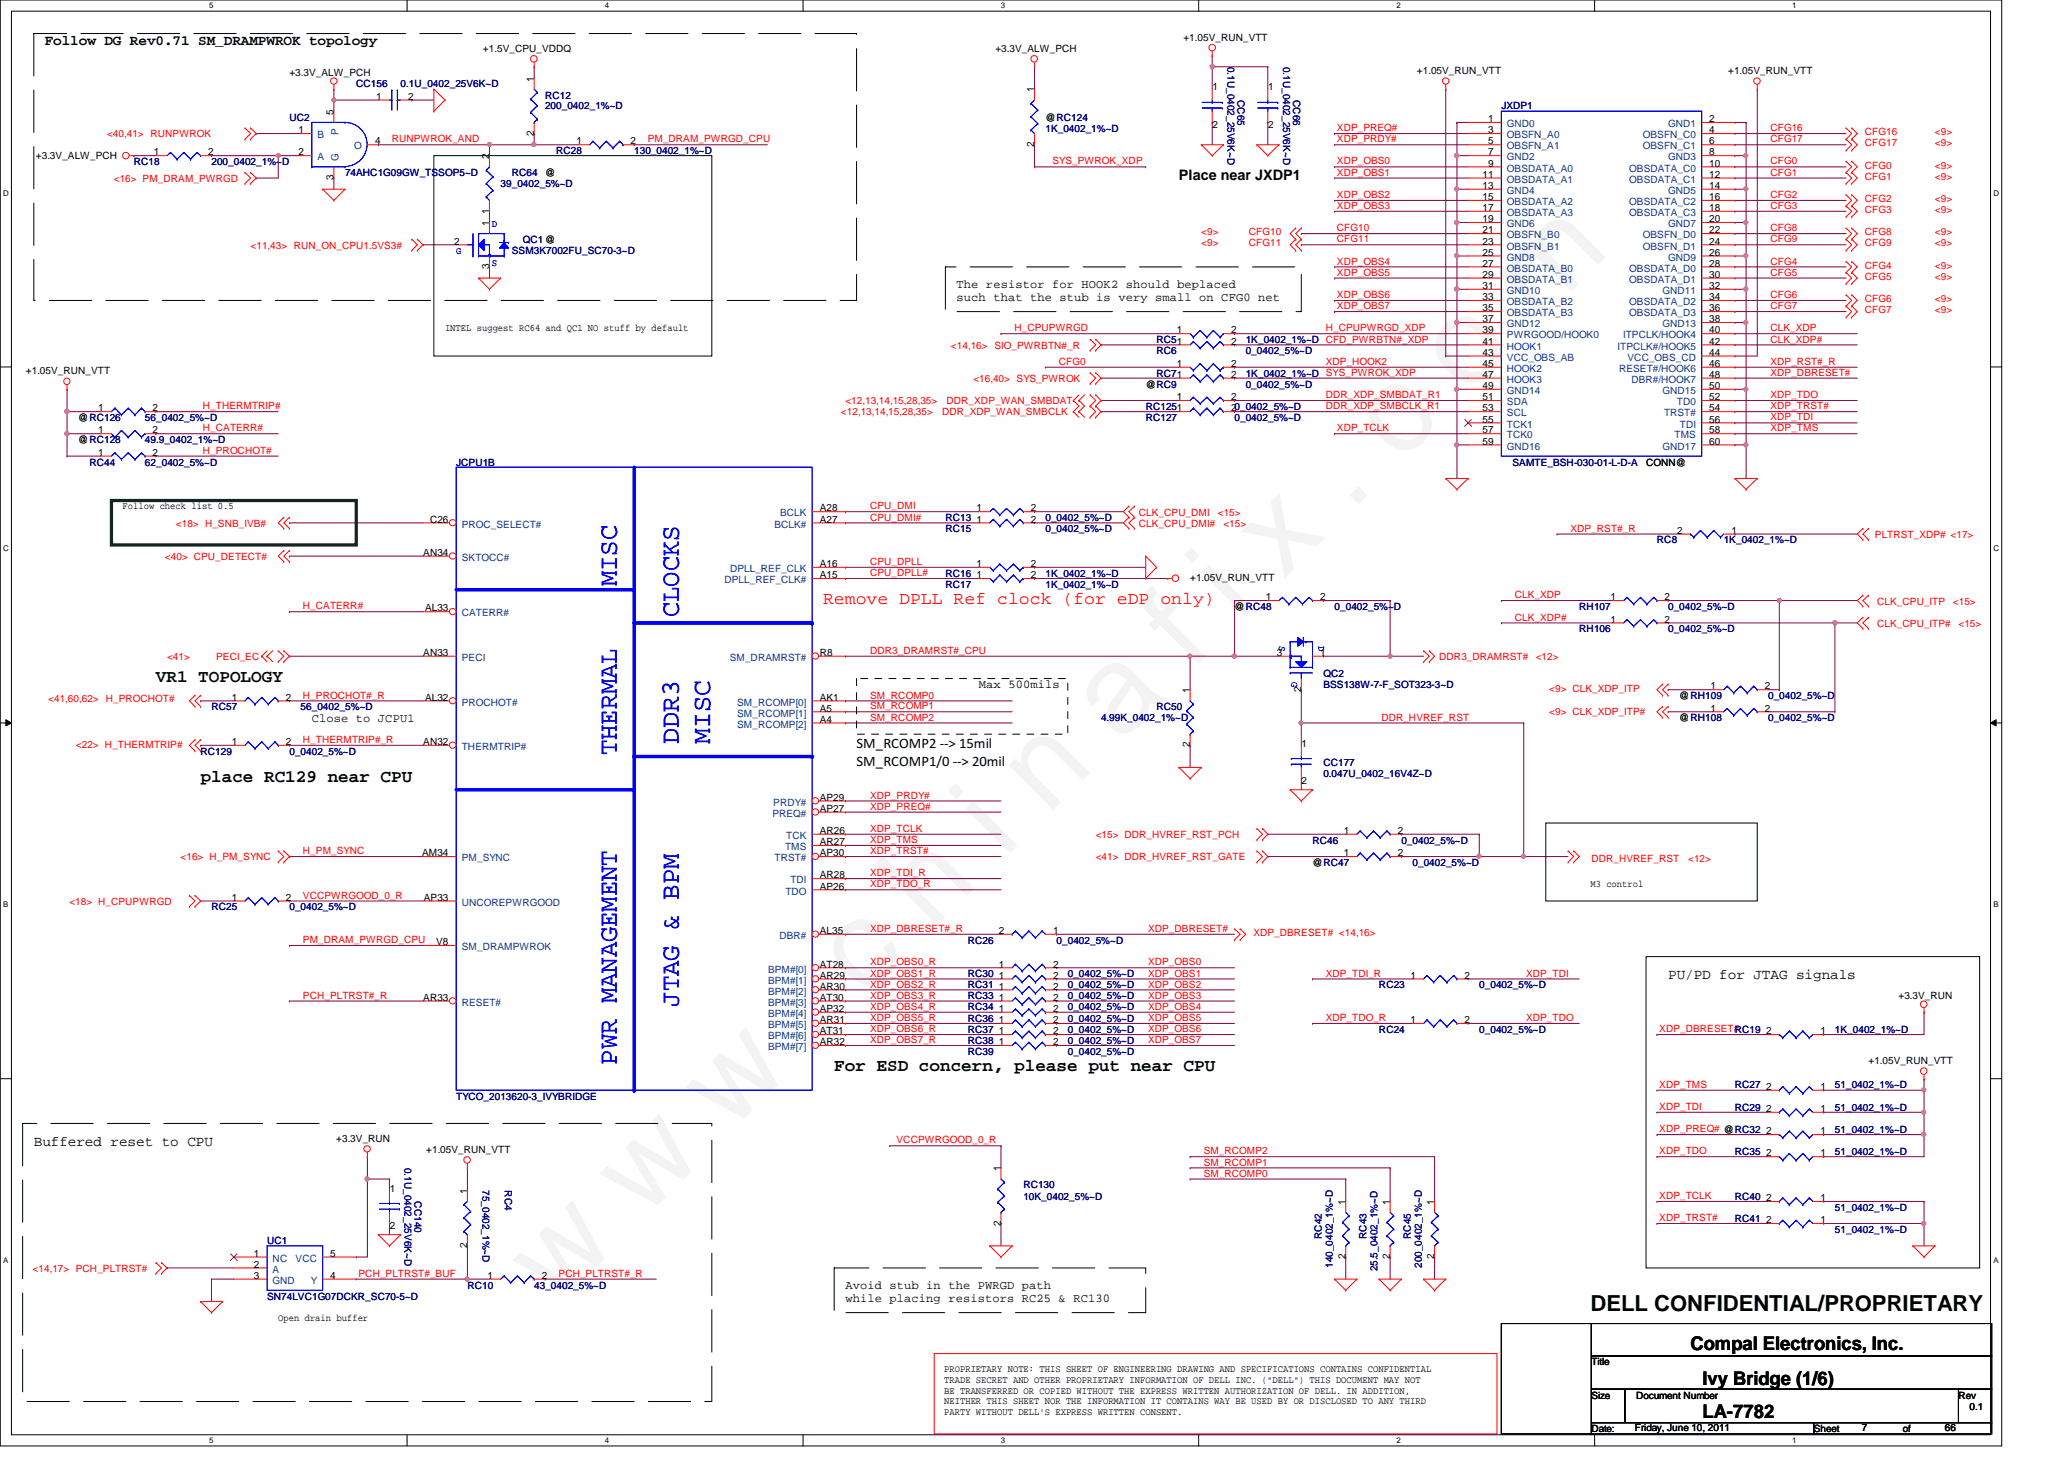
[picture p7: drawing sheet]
<svg xmlns="http://www.w3.org/2000/svg" width="297mm" height="210mm" viewBox="0 0 297 210" stroke-linecap="round" stroke-linejoin="round" font-family="sans-serif">
<defs><g id="words">
<text font-size="17.6" fill="#f0f" x="80.1" y="188" transform="rotate(-45 80.1 188)">w w w . c h i n a f i x . c o m</text>
<g font-size="3.8" fill="#00f">
<text x="88.8" y="84.3" transform="rotate(-90 88.8 84.3)">MISC</text>
<text x="97.7" y="88.8" transform="rotate(-90 97.7 88.8)">CLOCKS</text>
<text x="97.7" y="107.1" transform="rotate(-90 97.7 107.1)">DDR3</text>
<text x="102.2" y="107.1" transform="rotate(-90 102.2 107.1)">MISC</text>
<text x="88.8" y="108.7" transform="rotate(-90 88.8 108.7)">THERMAL</text>
<text x="97.7" y="144.8" transform="rotate(-90 97.7 144.8)">JTAG &amp; BPM</text>
<text x="88.8" y="153.2" transform="rotate(-90 88.8 153.2)">PWR MANAGEMENT</text>
</g>
<text font-size="3.2" x="228.9" y="188.6">DELL CONFIDENTIAL/PROPRIETARY</text>
<g font-size="2.7">
<text x="243.3" y="194.3">Compal Electronics, Inc.</text>
<text x="245" y="199.2">Ivy Bridge (1/6)</text>
<text x="245" y="204">LA-7782</text>
</g>
<text font-size="2.5" fill="#f00" x="118.4" y="86.9">Remove DPLL Ref clock (for eDP only)</text>
<g font-size="2.5">
<text x="22.4" y="98.1">VR1 TOPOLOGY</text>
<text x="28.9" y="112.5">place RC129 near CPU</text>
<text x="120.1" y="154.1">For ESD concern, please put near CPU</text>
</g>
<g font-size="2.1">
<text x="6.4" y="6.5">Follow DG Rev0.71 SM_DRAMPWROK topology</text>
<text x="169.7" y="25.9">Place near JXDP1</text>
<text x="123.3" y="107.6">SM_RCOMP2 --&gt; 15mil</text>
<text x="123.3" y="110.2">SM_RCOMP1/0 --&gt; 20mil</text>
<text x="240.1" y="140.8">PU/PD for JTAG signals</text>
<text x="4.9" y="164.8">Buffered reset to CPU</text>
</g>
<g font-size="1.7">
<text x="137.7" y="41.4">The resistor for HOOK2 should beplaced</text>
<text x="137.7" y="43.3">such that the stub is very small on CFG0 net</text>
<text x="140.9" y="99">Max 500mils</text>
<text x="44.9" y="103.8">Close to JCPU1</text>
<text x="121.7" y="185.4">Avoid stub in the PWRGD path</text>
<text x="121.7" y="187.3">while placing resistors RC25 &amp; RC130</text>
</g>
<g font-size="1.4">
<text x="170.3" y="5.8">+1.05V_RUN_VTT</text>
<text x="41.7" y="11">+3.3V_ALW_PCH</text>
<text x="69.5" y="7.5">+1.5V_CPU_VDDQ</text>
<text x="76.8" y="11.7" transform="rotate(-90 76.8 11.7)">1</text>
<text x="143.3" y="7.5">+3.3V_ALW_PCH</text>
<text x="203.9" y="10.6">+1.05V_RUN_VTT</text>
<text x="248.7" y="10.6">+1.05V_RUN_VTT</text>
<text x="48" y="16.5" transform="rotate(-90 48 16.5)">5</text>
<text x="54.1" y="14.4">1</text>
<text x="58.8" y="14.4">2</text>
<text x="148.8" y="13.3" transform="rotate(-90 148.8 13.3)">1</text>
<text x="150.4" y="17.4">@RC124</text>
<text x="174.5" y="13">1</text>
<text x="182.5" y="13">1</text>
<text x="214.2" y="17.6">1</text>
<text x="246" y="17.6">2</text>
<text x="5.2" y="22.8">+3.3V_ALW_PCH</text>
<text x="22.1" y="22.4">1</text>
<text x="30" y="22.4">2</text>
<text x="43" y="19.2">1</text>
<text x="43" y="22.4">2</text>
<text x="54" y="20.8">4</text>
<text x="70.4" y="22.9" transform="rotate(-90 70.4 22.9)">2</text>
<text x="76.8" y="19.5" transform="rotate(-90 76.8 19.5)">2</text>
<text x="83" y="20.8">1</text>
<text x="90.8" y="20.8">2</text>
<text x="148.8" y="21.1" transform="rotate(-90 148.8 21.1)">2</text>
<text x="174.5" y="18.5">2</text>
<text x="182.5" y="18.5">2</text>
<text x="214.2" y="19.2">3</text>
<text x="214.2" y="20.8">5</text>
<text x="214.2" y="22.4">7</text>
<text x="214.2" y="24">9</text>
<text x="246" y="22.4">8</text>
<text x="246" y="19.2">4</text>
<text x="246" y="20.8">6</text>
<text x="246" y="24">10</text>
<text x="48" y="25.9" transform="rotate(-90 48 25.9)">3</text>
<text x="78.4" y="25.4">@</text>
<text x="213.4" y="25.6">11</text>
<text x="213.4" y="27.2">13</text>
<text x="213.4" y="28.8">15</text>
<text x="246" y="27.2">14</text>
<text x="246" y="25.6">12</text>
<text x="246" y="28.8">16</text>
<text x="65.4" y="35.2">2</text>
<text x="70.4" y="32.5" transform="rotate(-90 70.4 32.5)">1</text>
<text x="70.4" y="30.7" transform="rotate(-90 70.4 30.7)">1</text>
<text x="213.4" y="30.4">17</text>
<text x="213.4" y="32">19</text>
<text x="213.4" y="33.6">21</text>
<text x="213.4" y="35.2">23</text>
<text x="246" y="32">20</text>
<text x="246" y="33.6">22</text>
<text x="246" y="35.2">24</text>
<text x="246" y="30.4">18</text>
<text x="70.4" y="38.7" transform="rotate(-90 70.4 38.7)">3</text>
<text x="213.4" y="36.8">25</text>
<text x="213.4" y="38.4">27</text>
<text x="213.4" y="40">29</text>
<text x="213.4" y="41.6">31</text>
<text x="246" y="36.8">26</text>
<text x="246" y="38.4">28</text>
<text x="246" y="40">30</text>
<text x="246" y="41.6">32</text>
<text x="64" y="47.6">INTEL suggest RC64 and QC1 NO stuff by default</text>
<text x="169.4" y="48">1</text>
<text x="177.2" y="48">2</text>
<text x="213.4" y="43.2">33</text>
<text x="213.4" y="44.8">35</text>
<text x="213.4" y="46.4">37</text>
<text x="213.4" y="48">39</text>
<text x="246" y="43.2">34</text>
<text x="246" y="44.8">36</text>
<text x="246" y="46.4">38</text>
<text x="246" y="48">40</text>
<text x="3.7" y="53.8">+1.05V_RUN_VTT</text>
<text x="169.4" y="52.8">1</text>
<text x="177.2" y="49.6">2</text>
<text x="177.2" y="52.8">2</text>
<text x="213.4" y="49.6">41</text>
<text x="213.4" y="51.2">43</text>
<text x="213.4" y="52.8">45</text>
<text x="246" y="49.6">42</text>
<text x="246" y="51.2">44</text>
<text x="246" y="52.8">46</text>
<text x="14.1" y="59.2">1</text>
<text x="22" y="59.2">2</text>
<text x="164.9" y="55.8">@RC9</text>
<text x="169.4" y="57.6">1</text>
<text x="177.2" y="59.2">20_0402_5%~D</text>
<text x="177.2" y="57.6">2</text>
<text x="177.2" y="54.4">2</text>
<text x="213.4" y="54.4">47</text>
<text x="213.4" y="56">49</text>
<text x="213.4" y="57.6">51</text>
<text x="213.4" y="59.2">53</text>
<text x="246" y="59.2">54</text>
<text x="246" y="56">50</text>
<text x="246" y="57.6">52</text>
<text x="246" y="54.4">48</text>
<text x="11.3" y="60.6">@RC126</text>
<text x="11.3" y="63.8">@RC128</text>
<text x="14.1" y="62.4">1</text>
<text x="14.1" y="65.6">1</text>
<text x="22" y="62.4">2</text>
<text x="22" y="65.6">2</text>
<text x="213.4" y="60.8">55</text>
<text x="213.4" y="62.4">57</text>
<text x="213.4" y="64">59</text>
<text x="246" y="60.8">56</text>
<text x="246" y="64">60</text>
<text x="246" y="62.4">58</text>
<text x="236.9" y="67">CONN@</text>
<text x="17.6" y="73.2">Follow check list 0.5</text>
<text x="61.9" y="75.2">C26</text>
<text x="118" y="73.6">A28</text>
<text x="118" y="75.2">A27</text>
<text x="140.5" y="73.6">1</text>
<text x="140.5" y="75.2">1</text>
<text x="148.4" y="73.6">2</text>
<text x="148.4" y="75.2">2</text>
<text x="241.4" y="76.8">2</text>
<text x="249.2" y="76.8">1</text>
<text x="60.9" y="80">AN34</text>
<text x="118" y="81.6">A16</text>
<text x="118" y="83.2">A15</text>
<text x="140.5" y="81.6">1</text>
<text x="140.5" y="83.2">1</text>
<text x="148.4" y="81.6">2</text>
<text x="148.4" y="83.2">2</text>
<text x="171.3" y="83.6">+1.05V_RUN_VTT</text>
<text x="61.2" y="88">AL33</text>
<text x="177.7" y="87.8">@RC48</text>
<text x="182.2" y="86.4">1</text>
<text x="190" y="86.4">2</text>
<text x="231.8" y="86.4">1</text>
<text x="231.8" y="89.6">1</text>
<text x="239.6" y="86.4">2</text>
<text x="239.6" y="89.6">2</text>
<text x="60.9" y="94.4">AN33</text>
<text x="118" y="94.4">R8</text>
<text x="183.8" y="94.4">3</text>
<text x="190" y="94.4">1</text>
<text x="33.4" y="100.8">1</text>
<text x="41.1" y="100.8">2</text>
<text x="61.2" y="100.8">AL32</text>
<text x="118" y="100.8">AK1</text>
<text x="171.2" y="99.7" transform="rotate(-90 171.2 99.7)">1</text>
<text x="187.2" y="99.5" transform="rotate(-90 187.2 99.5)">2</text>
<text x="241.7" y="100.6">@RH109</text>
<text x="246.2" y="99.2">1</text>
<text x="254" y="99.2">2</text>
<text x="33.4" y="107.2">1</text>
<text x="41.1" y="107.2">2</text>
<text x="60.9" y="107.2">AN32</text>
<text x="118" y="102.4">A5</text>
<text x="118" y="104">A4</text>
<text x="171.2" y="107.5" transform="rotate(-90 171.2 107.5)">2</text>
<text x="187.3" y="107.4">1</text>
<text x="241.7" y="103.8">@RH108</text>
<text x="246.2" y="102.4">1</text>
<text x="254" y="102.4">2</text>
<text x="187.3" y="112.9">2</text>
<text x="118" y="116.8">AP27</text>
<text x="118" y="120">AR26</text>
<text x="118" y="115.2">AP29</text>
<text x="193.4" y="120">1</text>
<text x="201.2" y="120">2</text>
<text x="60.7" y="123.2">AM34</text>
<text x="118" y="121.6">AR27</text>
<text x="118" y="123.2">AP30</text>
<text x="188.9" y="124.6">@RC47</text>
<text x="193.4" y="123.2">1</text>
<text x="201.2" y="123.2">2</text>
<text x="33.4" y="129.6">1</text>
<text x="41.1" y="129.6">2</text>
<text x="61" y="129.6">AP33</text>
<text x="118" y="128">AP26</text>
<text x="118" y="126.4">AR28</text>
<text x="228.9" y="127.6">M3 control</text>
<text x="62.8" y="136">V8</text>
<text x="118" y="134.4">AL35</text>
<text x="143.8" y="134.4">2</text>
<text x="151.6" y="134.4">1</text>
<text x="60.9" y="144">AR33</text>
<text x="118" y="139.2">AT28</text>
<text x="118" y="140.8">AR29</text>
<text x="118" y="142.4">AR30</text>
<text x="118" y="144">AT30</text>
<text x="143.8" y="139.2">1</text>
<text x="143.8" y="140.8">1</text>
<text x="143.8" y="142.4">1</text>
<text x="143.8" y="144">1</text>
<text x="151.6" y="139.2">2</text>
<text x="151.6" y="140.8">2</text>
<text x="151.6" y="142.4">2</text>
<text x="151.6" y="144">2</text>
<text x="203" y="140.8">1</text>
<text x="210.8" y="140.8">2</text>
<text x="273.2" y="143.8">+3.3V_RUN</text>
<text x="118" y="145.6">AP32</text>
<text x="118" y="147.2">AR31</text>
<text x="118" y="148.8">AT31</text>
<text x="143.8" y="145.6">1</text>
<text x="143.8" y="147.2">1</text>
<text x="143.8" y="148.8">1</text>
<text x="151.6" y="145.6">2</text>
<text x="151.6" y="147.2">2</text>
<text x="151.6" y="148.8">2</text>
<text x="203" y="147.2">1</text>
<text x="210.8" y="147.2">2</text>
<text x="254.2" y="148.8">2</text>
<text x="262" y="148.8">1</text>
<text x="118" y="150.4">AR32</text>
<text x="143.8" y="150.4">1</text>
<text x="151.6" y="150.4">2</text>
<text x="268.9" y="153.1">+1.05V_RUN_VTT</text>
<text x="254.2" y="156.8">2</text>
<text x="254.2" y="160">2</text>
<text x="262" y="156.8">1</text>
<text x="262" y="160">1</text>
<text x="48.4" y="164.3">+3.3V_RUN</text>
<text x="61.3" y="165.9">+1.05V_RUN_VTT</text>
<text x="254.2" y="163.2">2</text>
<text x="254.2" y="166.4">2</text>
<text x="262" y="163.2">1</text>
<text x="262" y="166.4">1</text>
<text x="56.1" y="171.4">1</text>
<text x="67.2" y="171.7" transform="rotate(-90 67.2 171.7)">1</text>
<text x="144" y="168.5" transform="rotate(-90 144 168.5)">1</text>
<text x="193.6" y="173.3" transform="rotate(-90 193.6 173.3)">1</text>
<text x="200" y="173.3" transform="rotate(-90 200 173.3)">1</text>
<text x="206.4" y="173.3" transform="rotate(-90 206.4 173.3)">1</text>
<text x="254.2" y="172.8">2</text>
<text x="262" y="172.8">1</text>
<text x="56.1" y="176.9">2</text>
<text x="67.2" y="179.5" transform="rotate(-90 67.2 179.5)">2</text>
<text x="144" y="176.3" transform="rotate(-90 144 176.3)">2</text>
<text x="254.2" y="176">2</text>
<text x="262" y="176">1</text>
<text x="36.5" y="180.8">1</text>
<text x="36.5" y="182.4">2</text>
<text x="36.5" y="184">3</text>
<text x="47.5" y="180.8">5</text>
<text x="47.5" y="184">4</text>
<text x="70.1" y="184">1</text>
<text x="78" y="184">2</text>
<text x="193.6" y="181.1" transform="rotate(-90 193.6 181.1)">2</text>
<text x="200" y="181.1" transform="rotate(-90 200 181.1)">2</text>
<text x="206.4" y="181.1" transform="rotate(-90 206.4 181.1)">2</text>
<text x="40" y="190">Open drain buffer</text>
<text x="135.9" y="197.4">PROPRIETARY NOTE: THIS SHEET OF ENGINEERING DRAWING AND SPECIFICATIONS CONTAINS CONFIDENTIAL</text>
<text x="229" y="196.4">Title</text>
<text x="135.9" y="198.9">TRADE SECRET AND OTHER PROPRIETARY INFORMATION OF DELL INC. (&quot;DELL&quot;) THIS DOCUMENT MAY NOT</text>
<text x="135.9" y="200.5">BE TRANSFERRED OR COPIED WITHOUT THE EXPRESS WRITTEN AUTHORIZATION OF DELL. IN ADDITION,</text>
<text x="135.9" y="202.1">NEITHER THIS SHEET NOR THE INFORMATION IT CONTAINS WAY BE USED BY OR DISCLOSED TO ANY THIRD</text>
<text x="135.9" y="203.6">PARTY WITHOUT DELL'S EXPRESS WRITTEN CONSENT.</text>
<text x="229" y="201.2">Size</text>
<text x="235.5" y="201.2">Document Number</text>
<text x="281.9" y="201.2">Rev</text>
<text x="283.5" y="202.8">0.1</text>
<text x="229" y="206">Date:</text>
<text x="235.3" y="205.9">Friday, June 10, 2011</text>
<text x="261" y="206">Sheet</text>
<text x="267.9" y="205.9">7</text>
<text x="273.9" y="206">of</text>
<text x="279.9" y="205.9">66</text>
</g>
<g font-size="1.4" fill="#000080">
<text x="176.7" y="9.6" transform="rotate(90 176.7 9.6)">0.1U_0402_25V6K~D</text>
<text x="184.7" y="9.6" transform="rotate(90 184.7 9.6)">0.1U_0402_25V6K~D</text>
<text x="41.7" y="17.4">UC2</text>
<text x="51.3" y="12.6">CC156</text>
<text x="57.7" y="12.6">0.1U_0402_25V6K~D</text>
<text x="78.4" y="14.2">RC12</text>
<text x="78.4" y="15.7">200_0402_1%~D</text>
<text x="178.1" y="14.4" transform="rotate(90 178.1 14.4)">CC65</text>
<text x="186.1" y="14.4" transform="rotate(90 186.1 14.4)">CC66</text>
<text x="216.1" y="15.7">JXDP1</text>
<text x="19.3" y="23.7">RC18</text>
<text x="30.4" y="23.7">200_0402_1%~D</text>
<text x="80" y="22.2">RC28</text>
<text x="91.3" y="22.2">130_0402_1%~D</text>
<text x="150.4" y="19">1K_0402_1%~D</text>
<text x="49.7" y="25.4">74AHC1G09GW_TSSOP5~D</text>
<text x="72" y="27">39_0402_5%~D</text>
<text x="73.7" y="25.4">RC64</text>
<text x="75.3" y="35">QC1@</text>
<text x="73.7" y="36.6">SSM3K7002FU_SC70-3~D</text>
<text x="166.5" y="51">RC6</text>
<text x="166.5" y="49.4">RC51</text>
<text x="179.3" y="51">0_0402_5%~D</text>
<text x="179.3" y="49.4">1K_0402_1%~D CFD_PWRBTN#_XDP</text>
<text x="164.9" y="59">RC1251</text>
<text x="166.5" y="54.2">RC71</text>
<text x="179.3" y="54.2">1K_0402_1%~D SYS_PWROK_XDP</text>
<text x="179.3" y="55.8">0_0402_5%~D</text>
<text x="20.9" y="60.6">56_0402_5%~D</text>
<text x="20.9" y="63.8">49.9_0402_1%~D</text>
<text x="164.9" y="60.6">RC127</text>
<text x="177.7" y="60.6">0_0402_5%~D</text>
<text x="12.9" y="67">RC44</text>
<text x="20.9" y="67">62_0402_5%~D</text>
<text x="65.7" y="67">JCPU1B</text>
<text x="217.7" y="67">SAMTE_BSH-030-01-L-D-A</text>
<text x="136.1" y="75">RC13</text>
<text x="136.1" y="76.6">RC15</text>
<text x="150.4" y="75">0_0402_5%~D</text>
<text x="150.4" y="76.6">0_0402_5%~D</text>
<text x="136.1" y="83">RC16</text>
<text x="150.4" y="83">1K_0402_1%~D</text>
<text x="238.5" y="78.2">RC8</text>
<text x="248.1" y="78.2">1K_0402_1%~D</text>
<text x="136.1" y="84.6">RC17</text>
<text x="150.4" y="84.6">1K_0402_1%~D</text>
<text x="192.1" y="87.8">0_0402_5%~D</text>
<text x="227.3" y="87.8">RH107</text>
<text x="240.1" y="87.8">0_0402_5%~D</text>
<text x="227.3" y="91">RH106</text>
<text x="240.1" y="91">0_0402_5%~D</text>
<text x="190.5" y="97.4">QC2</text>
<text x="190.5" y="99">BSS138W-7-F_SOT323-3~D</text>
<text x="254.5" y="100.6">0_0402_5%~D</text>
<text x="30.4" y="102.2">RC57</text>
<text x="43.3" y="102.2">56_0402_5%~D</text>
<text x="158.5" y="103.8">4.99K_0402_1%~D</text>
<text x="166.5" y="102.2">RC50</text>
<text x="254.5" y="103.8">0_0402_5%~D</text>
<text x="28.9" y="108.6">RC129</text>
<text x="41.7" y="108.6">0_0402_5%~D</text>
<text x="190.5" y="110.2">CC177</text>
<text x="190.5" y="111.8">0.047U_0402_16V4Z~D</text>
<text x="188.9" y="121.4">RC46</text>
<text x="201.7" y="121.4">0_0402_5%~D</text>
<text x="203.3" y="124.6">0_0402_5%~D</text>
<text x="30.4" y="131">RC25</text>
<text x="41.7" y="131">0_0402_5%~D</text>
<text x="139.3" y="135.8">RC26</text>
<text x="152.1" y="135.8">0_0402_5%~D</text>
<text x="139.3" y="140.6">RC30</text>
<text x="139.3" y="142.2">RC31</text>
<text x="139.3" y="143.8">RC33</text>
<text x="153.7" y="140.6">0_0402_5%~D</text>
<text x="153.7" y="142.2">0_0402_5%~D</text>
<text x="153.7" y="143.8">0_0402_5%~D</text>
<text x="198.5" y="142.2">RC23</text>
<text x="212.9" y="142.2">0_0402_5%~D</text>
<text x="139.3" y="145.4">RC34</text>
<text x="139.3" y="147">RC36</text>
<text x="139.3" y="148.6">RC37</text>
<text x="153.7" y="145.4">0_0402_5%~D</text>
<text x="153.7" y="147">0_0402_5%~D</text>
<text x="153.7" y="148.6">0_0402_5%~D</text>
<text x="198.5" y="148.6">RC24</text>
<text x="212.9" y="148.6">0_0402_5%~D</text>
<text x="264.1" y="148.6">1K_0402_1%~D</text>
<text x="139.3" y="150.2">RC38</text>
<text x="139.3" y="151.8">RC39</text>
<text x="153.7" y="150.2">0_0402_5%~D</text>
<text x="153.7" y="151.8">0_0402_5%~D</text>
<text x="65.7" y="158.2">TYCO_2013620-3_IVYBRIDGE</text>
<text x="249.7" y="156.6">RC27</text>
<text x="249.7" y="159.8">RC29</text>
<text x="264.1" y="156.6">51_0402_1%~D</text>
<text x="264.1" y="159.8">51_0402_1%~D</text>
<text x="249.7" y="166.2">RC35</text>
<text x="264.1" y="163">51_0402_1%~D</text>
<text x="264.1" y="166.2">51_0402_1%~D</text>
<text x="58.2" y="168" transform="rotate(90 58.2 168)">0.1U_0402_25V6K~D</text>
<text x="59.6" y="172.8" transform="rotate(90 59.6 172.8)">CC140</text>
<text x="69.4" y="171.2" transform="rotate(90 69.4 171.2)">75_0402_1%~D</text>
<text x="72.6" y="171.2" transform="rotate(90 72.6 171.2)">RC4</text>
<text x="147.3" y="171">RC130</text>
<text x="147.3" y="172.6">10K_0402_5%~D</text>
<text x="249.7" y="172.6">RC40</text>
<text x="38.4" y="179">UC1</text>
<text x="190.2" y="178.3" transform="rotate(-90 190.2 178.3)">RC42</text>
<text x="196.6" y="178.3" transform="rotate(-90 196.6 178.3)">RC43</text>
<text x="203" y="178.3" transform="rotate(-90 203 178.3)">RC45</text>
<text x="249.7" y="175.8">RC41</text>
<text x="264.1" y="177.4">51_0402_1%~D</text>
<text x="264.1" y="174.2">51_0402_1%~D</text>
<text x="67.3" y="185.4">RC10</text>
<text x="76.9" y="185.4">43_0402_5%~D</text>
<text x="191.8" y="182.4" transform="rotate(-90 191.8 182.4)">140_0402_1%~D</text>
<text x="198.2" y="182.9" transform="rotate(-90 198.2 182.9)">25.5_0402_1%~D</text>
<text x="204.6" y="182.4" transform="rotate(-90 204.6 182.4)">200_0402_1%~D</text>
<text x="38.4" y="187">SN74LVC1G07DCKR_SC70-5~D</text>
</g>
<g font-size="1.4" fill="#f00">
<text x="15.4" y="19.8">&lt;40,41&gt; RUNPWROK</text>
<text x="56.4" y="20.5">RUNPWROK_AND</text>
<text x="93.2" y="20.5">PM_DRAM_PWRGD_CPU</text>
<text x="151.5" y="23.7">SYS_PWROK_XDP</text>
<text x="192.4" y="18.9">XDP_PREQ#</text>
<text x="192.4" y="20.5">XDP_PRDY#</text>
<text x="192.4" y="23.7">XDP_OBS0</text>
<text x="254.8" y="23.7">CFG0</text>
<text x="254.8" y="18.9">CFG16</text>
<text x="254.8" y="20.5">CFG17</text>
<text x="268.4" y="19.4">CFG16</text>
<text x="268.4" y="21">CFG17</text>
<text x="278.5" y="19.4">&lt;9&gt;</text>
<text x="278.5" y="21">&lt;9&gt;</text>
<text x="16.4" y="26.2">&lt;16&gt; PM_DRAM_PWRGD</text>
<text x="192.4" y="25.3">XDP_OBS1</text>
<text x="192.4" y="28.5">XDP_OBS2</text>
<text x="254.8" y="25.3">CFG1</text>
<text x="254.8" y="28.5">CFG2</text>
<text x="268.4" y="24.3">CFG0</text>
<text x="268.4" y="25.9">CFG1</text>
<text x="268.4" y="29">CFG2</text>
<text x="278.5" y="24.3">&lt;9&gt;</text>
<text x="278.5" y="25.9">&lt;9&gt;</text>
<text x="278.5" y="29">&lt;9&gt;</text>
<text x="36.1" y="35.8">&lt;11,43&gt; RUN_ON_CPU1.5VS3#</text>
<text x="172.9" y="35.4">&lt;9&gt;</text>
<text x="172.9" y="33.9">&lt;9&gt;</text>
<text x="179.7" y="35.4">CFG11</text>
<text x="179.7" y="33.9">CFG10</text>
<text x="192.4" y="30.1">XDP_OBS3</text>
<text x="192.4" y="34.9">CFG11</text>
<text x="192.4" y="33.3">CFG10</text>
<text x="254.8" y="30.1">CFG3</text>
<text x="254.8" y="34.9">CFG9</text>
<text x="254.8" y="33.3">CFG8</text>
<text x="268.4" y="30.6">CFG3</text>
<text x="268.4" y="35.4">CFG9</text>
<text x="268.4" y="33.9">CFG8</text>
<text x="278.5" y="30.6">&lt;9&gt;</text>
<text x="278.5" y="35.4">&lt;9&gt;</text>
<text x="278.5" y="33.9">&lt;9&gt;</text>
<text x="192.4" y="38.1">XDP_OBS4</text>
<text x="192.4" y="39.7">XDP_OBS5</text>
<text x="254.8" y="38.1">CFG4</text>
<text x="254.8" y="39.7">CFG5</text>
<text x="268.4" y="38.7">CFG4</text>
<text x="268.4" y="40.3">CFG5</text>
<text x="278.5" y="38.7">&lt;9&gt;</text>
<text x="278.5" y="40.3">&lt;9&gt;</text>
<text x="146" y="47.7">H_CPUPWRGD</text>
<text x="190.8" y="47.7">H_CPUPWRGD_XDP</text>
<text x="192.4" y="42.9">XDP_OBS6</text>
<text x="192.4" y="44.5">XDP_OBS7</text>
<text x="254.8" y="47.7">CLK_XDP</text>
<text x="254.8" y="42.9">CFG6</text>
<text x="254.8" y="44.5">CFG7</text>
<text x="268.4" y="43.4">CFG6</text>
<text x="268.4" y="45">CFG7</text>
<text x="278.5" y="43.4">&lt;9&gt;</text>
<text x="278.5" y="45">&lt;9&gt;</text>
<text x="136.9" y="50.2">&lt;14,16&gt; SIO_PWRBTN#_R</text>
<text x="152.4" y="52.5">CFG0</text>
<text x="190.8" y="52.5">XDP_HOOK2</text>
<text x="254.8" y="49.3">CLK_XDP#</text>
<text x="254.8" y="52.5">XDP_RST#_R</text>
<text x="29.2" y="58.9">H_THERMTRIP#</text>
<text x="121" y="59.8">&lt;12,13,14,15,28,35&gt;</text>
<text x="121.7" y="58.2">&lt;12,13,14,15,28,35&gt;</text>
<text x="135.6" y="59.8">DDR_XDP_WAN_SMBCLK</text>
<text x="136.2" y="58.2">DDR_XDP_WAN_SMBDAT</text>
<text x="140.1" y="55">&lt;16,40&gt; SYS_PWROK</text>
<text x="190.8" y="57.3">DDR_XDP_SMBDAT_R1</text>
<text x="190.8" y="58.9">DDR_XDP_SMBCLK_R1</text>
<text x="254.8" y="54.1">XDP_DBRESET#</text>
<text x="254.8" y="57.3">XDP_TDO</text>
<text x="254.8" y="58.9">XDP_TRST#</text>
<text x="29.2" y="62.1">H_CATERR#</text>
<text x="29.2" y="65.3">H_PROCHOT#</text>
<text x="192.4" y="62.1">XDP_TCLK</text>
<text x="254.8" y="62.1">XDP_TMS</text>
<text x="254.8" y="60.5">XDP_TDI</text>
<text x="25.3" y="75.8">&lt;18&gt; H_SNB_IVB#</text>
<text x="125.2" y="73.3">CPU_DMI</text>
<text x="125.2" y="74.9">CPU_DMI#</text>
<text x="163.9" y="74.2">CLK_CPU_DMI</text>
<text x="163.9" y="75.8">CLK_CPU_DMI#</text>
<text x="175.3" y="74.2">&lt;15&gt;</text>
<text x="176.1" y="75.8">&lt;15&gt;</text>
<text x="226" y="76.5">XDP_RST#_R</text>
<text x="269.8" y="77.4">PLTRST_XDP# &lt;17&gt;</text>
<text x="23.7" y="80.6">&lt;40&gt; CPU_DETECT#</text>
<text x="125.2" y="81.3">CPU_DPLL</text>
<text x="125.2" y="82.9">CPU_DPLL#</text>
<text x="43.6" y="87.7">H_CATERR#</text>
<text x="218" y="86.1">CLK_XDP</text>
<text x="218" y="89.3">CLK_XDP#</text>
<text x="270.2" y="87">CLK_CPU_ITP</text>
<text x="281" y="87">&lt;15&gt;</text>
<text x="24" y="95">&lt;41&gt;</text>
<text x="31.1" y="95">PECI_EC</text>
<text x="125.2" y="94.1">DDR3_DRAMRST#_CPU</text>
<text x="207.1" y="95">DDR3_DRAMRST#</text>
<text x="221" y="95">&lt;12&gt;</text>
<text x="270.2" y="90.2">CLK_CPU_ITP#</text>
<text x="281.9" y="90.2">&lt;15&gt;</text>
<text x="6.9" y="101">&lt;41,60,62&gt;</text>
<text x="15.2" y="101">H_PROCHOT#</text>
<text x="43.6" y="100.5">H_PROCHOT#_R</text>
<text x="125.2" y="100.5">SM_RCOMP0</text>
<text x="223" y="99.6">&lt;9&gt; CLK_XDP_ITP</text>
<text x="10.9" y="107.6">&lt;22&gt; H_THERMTRIP#</text>
<text x="43.6" y="106.9">H_THERMTRIP#_R</text>
<text x="125.2" y="103.7">SM_RCOMP2</text>
<text x="125.2" y="102.1">SM_RCOMP1</text>
<text x="198.8" y="103.7">DDR_HVREF_RST</text>
<text x="223" y="102.8">&lt;9&gt; CLK_XDP_ITP#</text>
<text x="125.2" y="119.7">XDP_TCLK</text>
<text x="125.2" y="114.9">XDP_PRDY#</text>
<text x="125.2" y="116.5">XDP_PREQ#</text>
<text x="26" y="123.8">&lt;16&gt; H_PM_SYNC</text>
<text x="43.6" y="122.9">H_PM_SYNC</text>
<text x="125.2" y="121.3">XDP_TMS</text>
<text x="125.2" y="122.9">XDP_TRST#</text>
<text x="157.7" y="123.8">&lt;41&gt; DDR_HVREF_RST_GATE</text>
<text x="157.7" y="120.6">&lt;15&gt; DDR_HVREF_RST_PCH</text>
<text x="229" y="124">DDR_HVREF_RST</text>
<text x="242.9" y="124">&lt;12&gt;</text>
<text x="10" y="130.2">&lt;18&gt; H_CPUPWRGD</text>
<text x="43.6" y="129.3">VCCPWRGOOD_0_R</text>
<text x="125.2" y="127.7">XDP_TDO_R</text>
<text x="125.2" y="126.1">XDP_TDI_R</text>
<text x="43.6" y="135.7">PM_DRAM_PWRGD_CPU</text>
<text x="125.2" y="134.1">XDP_DBRESET#_R</text>
<text x="165.2" y="134.1">XDP_DBRESET#</text>
<text x="180.4" y="134.7">XDP_DBRESET# &lt;14,16&gt;</text>
<text x="43.6" y="143.7">PCH_PLTRST#_R</text>
<text x="125.2" y="143.7">XDP_OBS3_R</text>
<text x="125.2" y="142.1">XDP_OBS2_R</text>
<text x="125.2" y="140.5">XDP_OBS1_R</text>
<text x="125.2" y="138.9">XDP_OBS0_R</text>
<text x="165.2" y="142.1">XDP_OBS2</text>
<text x="165.2" y="143.7">XDP_OBS3</text>
<text x="165.2" y="138.9">XDP_OBS0</text>
<text x="165.2" y="140.5">XDP_OBS1</text>
<text x="190.8" y="140.5">XDP_TDI_R</text>
<text x="219.6" y="140.5">XDP_TDI</text>
<text x="125.2" y="146.9">XDP_OBS5_R</text>
<text x="125.2" y="145.3">XDP_OBS4_R</text>
<text x="125.2" y="148.5">XDP_OBS6_R</text>
<text x="165.2" y="145.3">XDP_OBS4</text>
<text x="165.2" y="146.9">XDP_OBS5</text>
<text x="165.2" y="148.5">XDP_OBS6</text>
<text x="190.8" y="146.9">XDP_TDO_R</text>
<text x="219.6" y="146.9">XDP_TDO</text>
<text x="238.8" y="148.5">XDP_DBRESET#RC19</text>
<text x="125.2" y="150.1">XDP_OBS7_R</text>
<text x="165.2" y="150.1">XDP_OBS7</text>
<text x="238.8" y="156.5">XDP_TMS</text>
<text x="238.8" y="159.7">XDP_TDI</text>
<text x="129" y="164.5">VCCPWRGOOD_0_R</text>
<text x="173.2" y="166.1">SM_RCOMP2</text>
<text x="173.2" y="167.7">SM_RCOMP1</text>
<text x="238.8" y="166.1">XDP_TDO</text>
<text x="238.8" y="162.9">XDP_PREQ# @RC32</text>
<text x="173.2" y="169.3">SM_RCOMP0</text>
<text x="238.8" y="172.5">XDP_TCLK</text>
<text x="238.8" y="175.7">XDP_TRST#</text>
<text x="4.7" y="183">&lt;14,17&gt; PCH_PLTRST#</text>
<text x="51.6" y="183.7">PCH_PLTRST#_BUF</text>
<text x="80.4" y="183.7">PCH_PLTRST#_R</text>
</g>
<g font-size="1.4" fill="#004080">
<text x="45.7" y="19.9">B</text>
<text x="45.7" y="23.1">A</text>
<text x="48.7" y="23.2" transform="rotate(-90 48.7 23.2)">G</text>
<text x="48.7" y="19.4" transform="rotate(-90 48.7 19.4)">P</text>
<text x="51" y="21.5">O</text>
<text x="216.9" y="18.3">GND0</text>
<text x="216.9" y="19.9">OBSFN_A0</text>
<text x="216.9" y="21.5">OBSFN_A1</text>
<text x="216.9" y="23.1">GND2</text>
<text x="236.4" y="19.9">OBSFN_C0</text>
<text x="236.4" y="21.5">OBSFN_C1</text>
<text x="240.1" y="18.3">GND1</text>
<text x="240.1" y="23.1">GND3</text>
<text x="216.9" y="24.7">OBSDATA_A0</text>
<text x="216.9" y="26.3">OBSDATA_A1</text>
<text x="216.9" y="27.9">GND4</text>
<text x="216.9" y="29.5">OBSDATA_A2</text>
<text x="234.5" y="24.7">OBSDATA_C0</text>
<text x="234.5" y="26.3">OBSDATA_C1</text>
<text x="234.5" y="29.5">OBSDATA_C2</text>
<text x="240.1" y="27.9">GND5</text>
<text x="216.9" y="31.1">OBSDATA_A3</text>
<text x="216.9" y="32.7">GND6</text>
<text x="216.9" y="34.3">OBSFN_B0</text>
<text x="216.9" y="35.9">OBSFN_B1</text>
<text x="234.5" y="31.1">OBSDATA_C3</text>
<text x="236.4" y="34.3">OBSFN_D0</text>
<text x="236.4" y="35.9">OBSFN_D1</text>
<text x="240.1" y="32.7">GND7</text>
<text x="216.9" y="37.5">GND8</text>
<text x="216.9" y="39.1">OBSDATA_B0</text>
<text x="216.9" y="40.7">OBSDATA_B1</text>
<text x="234.5" y="39.1">OBSDATA_D0</text>
<text x="234.5" y="40.7">OBSDATA_D1</text>
<text x="240.1" y="37.5">GND9</text>
<text x="216.9" y="42.3">GND10</text>
<text x="216.9" y="43.9">OBSDATA_B2</text>
<text x="216.9" y="45.5">OBSDATA_B3</text>
<text x="216.9" y="47.1">GND12</text>
<text x="234.5" y="43.9">OBSDATA_D2</text>
<text x="234.5" y="45.5">OBSDATA_D3</text>
<text x="239.3" y="42.3">GND11</text>
<text x="239.3" y="47.1">GND13</text>
<text x="216.9" y="48.7">PWRGOOD/HOOK0</text>
<text x="216.9" y="50.3">HOOK1</text>
<text x="216.9" y="51.9">VCC_OBS_AB</text>
<text x="216.9" y="53.5">HOOK2</text>
<text x="232.8" y="50.3">ITPCLK#/HOOK5</text>
<text x="233" y="53.5">RESET#/HOOK6</text>
<text x="233.6" y="48.7">ITPCLK/HOOK4</text>
<text x="234.2" y="51.9">VCC_OBS_CD</text>
<text x="216.9" y="55.1">HOOK3</text>
<text x="216.9" y="56.7">GND14</text>
<text x="216.9" y="58.3">SDA</text>
<text x="216.9" y="59.9">SCL</text>
<text x="234.8" y="55.1">DBR#/HOOK7</text>
<text x="239.3" y="56.7">GND15</text>
<text x="239.5" y="59.9">TRST#</text>
<text x="241.3" y="58.3">TD0</text>
<text x="216.9" y="61.5">TCK1</text>
<text x="216.9" y="63.1">TCK0</text>
<text x="216.9" y="64.7">GND16</text>
<text x="239.3" y="64.7">GND17</text>
<text x="241" y="63.1">TMS</text>
<text x="241.8" y="61.5">TDI</text>
<text x="66.5" y="75.9">PROC_SELECT#</text>
<text x="111.5" y="75.9">BCLK#</text>
<text x="112.3" y="74.3">BCLK</text>
<text x="66.5" y="80.7">SKTOCC#</text>
<text x="104.3" y="83.9">DPLL_REF_CLK#</text>
<text x="105.1" y="82.3">DPLL_REF_CLK</text>
<text x="66.5" y="88.7">CATERR#</text>
<text x="66.5" y="95.1">PECI</text>
<text x="105" y="95.1">SM_DRAMRST#</text>
<text x="66.5" y="101.5">PROCHOT#</text>
<text x="106.1" y="101.5">SM_RCOMP[0]</text>
<text x="66.5" y="107.9">THERMTRIP#</text>
<text x="106.1" y="103.1">SM_RCOMP[1]</text>
<text x="106.1" y="104.7">SM_RCOMP[2]</text>
<text x="111.2" y="117.5">PREQ#</text>
<text x="111.3" y="115.9">PRDY#</text>
<text x="66.5" y="123.9">PM_SYNC</text>
<text x="111.5" y="123.9">TRST#</text>
<text x="113" y="122.3">TMS</text>
<text x="113.2" y="120.7">TCK</text>
<text x="66.5" y="130.3">UNCOREPWRGOOD</text>
<text x="113" y="128.7">TDO</text>
<text x="113.7" y="127.1">TDI</text>
<text x="66.5" y="136.7">SM_DRAMPWROK</text>
<text x="112.2" y="135.1">DBR#</text>
<text x="110.5" y="139.9">BPM#[0]</text>
<text x="110.5" y="141.5">BPM#[1]</text>
<text x="110.5" y="143.1">BPM#[2]</text>
<text x="66.5" y="144.7">RESET#</text>
<text x="110.5" y="144.7">BPM#[3]</text>
<text x="110.5" y="146.3">BPM#[4]</text>
<text x="110.5" y="147.9">BPM#[5]</text>
<text x="110.5" y="149.5">BPM#[6]</text>
<text x="110.5" y="151.1">BPM#[7]</text>
<text x="39.2" y="181.5">NC</text>
<text x="39.2" y="183.1">A</text>
<text x="39.2" y="184.7">GND</text>
<text x="42.5" y="181.5">VCC</text>
<text x="44.7" y="184.7">Y</text>
</g>
<g font-size="1.4" fill="#00f">
<text x="70.8" y="32.7">D</text>
<text x="65.7" y="36.6">G</text>
<text x="70.8" y="38.3">S</text>
<text x="184.1" y="93" transform="rotate(90 184.1 93)">S</text>
<text x="189.7" y="93" transform="rotate(90 189.7 93)">D</text>
<text x="185.9" y="98.1" transform="rotate(90 185.9 98.1)">G</text>
</g>
<g font-size="1.1">
<text x="30.1" y="1.1">5</text>
<text x="87" y="1.1">4</text>
<text x="144" y="1.1">3</text>
<text x="201" y="1.1">2</text>
<text x="257.9" y="1.1">1</text>
<text x=".5" y="28.2">D</text>
<text x="286.9" y="28.2">D</text>
<text x=".5" y="79.3">C</text>
<text x="286.9" y="79.3">C</text>
<text x=".5" y="130.6">B</text>
<text x="286.9" y="130.6">B</text>
<text x=".5" y="181.7">A</text>
<text x="286.9" y="181.7">A</text>
<text x="30.1" y="207.6">5</text>
<text x="87" y="207.6">4</text>
<text x="144" y="207.6">3</text>
<text x="201" y="207.6">2</text>
<text x="257.9" y="207.6">1</text>
</g>
</g></defs>
<path d="M0 0h288.1v208h-288.1zM1.6 1.6h284.9v204.8h-284.9z" fill="none" stroke="#000" stroke-width=".14"/>
<g fill="#fff">
<path d="M30.1 .2h.6v1.2h-.6z"/>
<path d="M30.1 206.6h.6v1.2h-.6z"/>
</g>
<path d="M58.6 0v1.6M58.6 206.4v1.6" fill="none" stroke="#000" stroke-width=".14"/>
<g fill="#fff">
<path d="M87 .2h.6v1.2h-.6z"/>
<path d="M87 206.6h.6v1.2h-.6z"/>
</g>
<path d="M115.6 0v1.6M115.6 206.4v1.6" fill="none" stroke="#000" stroke-width=".14"/>
<g fill="#fff">
<path d="M144 .2h.6v1.2h-.6z"/>
<path d="M144 206.6h.6v1.2h-.6z"/>
</g>
<path d="M172.5 0v1.6M172.5 206.4v1.6" fill="none" stroke="#000" stroke-width=".14"/>
<g fill="#fff">
<path d="M201 .2h.5v1.2h-.5z"/>
<path d="M201 206.6h.5v1.2h-.5z"/>
</g>
<path d="M229.5 0v1.6M229.5 206.4v1.6" fill="none" stroke="#000" stroke-width=".14"/>
<g fill="#fff">
<path d="M257.9 .2h.6v1.2h-.6z"/>
<path d="M257.9 206.6h.6v1.2h-.6z"/>
<path d="M.5 27.2h.7v1.2h-.7z"/>
<path d="M286.9 27.2h.8v1.2h-.8z"/>
<path d="M.5 78.4h.7v1.1h-.7z"/>
<path d="M286.9 78.4h.8v1.1h-.8z"/>
</g>
<path d="M0 52.8h1.6M286.5 52.8h1.6" fill="none" stroke="#000" stroke-width=".14"/>
<g fill="#fff">
<path d="M.5 129.6h.7v1.2h-.7z"/>
<path d="M286.9 129.6h.7v1.2h-.7z"/>
</g>
<path d="M0 104h1.6M.8 103.5l.8 .5-.8 .4zM286.5 104l.8-.5v.9zM286.5 104h1.6" fill="none" stroke="#000" stroke-width=".14"/>
<path d="M.8 103.5l.8 .5-.8 .4zM286.5 104l.8-.5v.9z" fill="#000"/>
<g fill="#fff">
<path d="M.5 180.8h.7v1.1h-.7z"/>
<path d="M286.9 180.8h.7v1.1h-.7z"/>
</g>
<path d="M0 155.2h1.6M286.5 155.2h1.6" fill="none" stroke="#000" stroke-width=".14"/>
<path d="M174.5 9.6h.1M174.5 9.6v3.2" fill="none" stroke="#800040" stroke-width=".14"/>
<circle cx="174.4" cy="9.6" r=".31" fill="#f0f"/>
<circle cx="174.4" cy="9.6" r=".31" fill="none" stroke="#f0f" stroke-width=".14"/>
<g fill="none" stroke="#800040" stroke-width=".14">
<path d="M174.5 9.6h.1M174.5 8h.1M174.5 17.6h.1M174.5 9.6h8M174.5 8v1.6M174.5 17.6v3.2M182.5 17.6h.1M182.5 9.6h.1M182.5 9.6v3.2M182.5 17.6v3.2M249.7 32h.1M249.7 32h1.6"/>
<path d="M251.3 32h.1M251.3 32v4.8"/>
</g>
<circle cx="251.2" cy="32" r=".3" fill="#f0f"/>
<circle cx="251.2" cy="32" r=".3" fill="none" stroke="#f0f" stroke-width=".14"/>
<path d="M249.7 36.8h.1M249.7 36.8h1.6M251.3 36.8h.1M251.3 36.8v4.8" fill="none" stroke="#800040" stroke-width=".14"/>
<circle cx="251.2" cy="36.8" r=".3" fill="#f0f"/>
<circle cx="251.2" cy="36.8" r=".3" fill="none" stroke="#f0f" stroke-width=".14"/>
<path d="M249.7 41.6h.1M249.7 41.6h1.6M251.3 41.6h.1M251.3 41.6v4.8" fill="none" stroke="#800040" stroke-width=".14"/>
<circle cx="251.2" cy="41.6" r=".31" fill="#f0f"/>
<circle cx="251.2" cy="41.6" r=".31" fill="none" stroke="#f0f" stroke-width=".14"/>
<path d="M249.7 46.4h.1M249.7 46.4h1.6M251.3 46.4h.1M251.3 46.4v9.6" fill="none" stroke="#800040" stroke-width=".14"/>
<circle cx="251.2" cy="46.4" r=".3" fill="#f0f"/>
<circle cx="251.2" cy="46.4" r=".3" fill="none" stroke="#f0f" stroke-width=".14"/>
<path d="M249.7 56h.1M249.7 56h1.6M249.7 64h.1M249.7 64h1.6M251.3 64h.1M251.3 64v4.8" fill="none" stroke="#800040" stroke-width=".14"/>
<circle cx="251.2" cy="64" r=".3" fill="#f0f"/>
<circle cx="251.2" cy="64" r=".3" fill="none" stroke="#f0f" stroke-width=".14"/>
<g fill="none" stroke="#800040" stroke-width=".14">
<path d="M249.7 25.6h.1M249.7 28.8h.1M249.7 24h.1M249.7 30.4h.1M249.7 38.4h.1M249.7 25.6h16M249.7 28.8h16M249.7 24h16M249.7 30.4h16M249.7 38.4h16M177.7 49.6h33.6M249.7 48h.1"/>
<path d="M249.7 49.6h.1M249.7 40h.1M249.7 43.2h.1M249.7 44.8h.1M249.7 48h17.6M249.7 49.6h17.6M249.7 40h16M249.7 43.2h16M249.7 44.8h16M251.3 56h.1M251.3 56v8"/>
</g>
<circle cx="251.2" cy="56" r=".3" fill="#f0f"/>
<circle cx="251.2" cy="56" r=".3" fill="none" stroke="#f0f" stroke-width=".14"/>
<g fill="none" stroke="#800040" stroke-width=".14">
<path d="M192.1 19.2h.1M192.1 19.2h19.2M208.1 12.8h.1M208.1 12.8v38.4M209.7 17.6h.1M209.7 17.6v9.6M209.7 17.6h1.6M252.9 12.8h.1M252.9 12.8v38.4h-3.2M192.1 20.8h.1M192.1 24h.1M192.1 20.8h19.2"/>
<path d="M192.1 24h19.2M209.7 22.4h.1M209.7 22.4h1.6M177.7 57.6h33.6M177.7 59.2h33.6M177.7 48h33.6M177.7 52.8h33.6M249.7 51.2h.1M249.7 54.4h.1M249.7 57.6h.1M249.7 59.2h.1M249.7 52.8h.1"/>
<path d="M249.7 54.4h17.6M249.7 57.6h17.6M249.7 59.2h17.6M249.7 52.8h17.6M249.7 62.4h.1M249.7 60.8h.1M249.7 62.4h17.6M249.7 60.8h17.6"/>
</g>
<circle cx="209.7" cy="22.4" r=".31" fill="#f0f"/>
<circle cx="209.7" cy="22.4" r=".31" fill="none" stroke="#f0f" stroke-width=".14"/>
<path d="M249.7 17.6h.1M249.7 17.6h1.6M251.3 17.6h.1M251.3 17.6v9.6M249.7 22.4h.1M249.7 22.4h1.6M251.3 22.4h.1" fill="none" stroke="#800040" stroke-width=".14"/>
<circle cx="251.2" cy="22.4" r=".3" fill="#f0f"/>
<circle cx="251.2" cy="22.4" r=".3" fill="none" stroke="#f0f" stroke-width=".14"/>
<path d="M249.7 27.2h.1M249.7 27.2h1.6M251.3 27.2h.1M251.3 27.2v4.8" fill="none" stroke="#800040" stroke-width=".14"/>
<circle cx="251.2" cy="27.2" r=".3" fill="#f0f"/>
<circle cx="251.2" cy="27.2" r=".3" fill="none" stroke="#f0f" stroke-width=".14"/>
<g fill="none" stroke="#800040" stroke-width=".14">
<path d="M41.7 80h.1M41.7 88h.1M41.7 80h19.2M41.7 88h19.2M28.9 100.8h.1M28.9 100.8h4.8M41.7 100.8h.1M41.7 107.2h.1M41.7 100.8h19.2M41.7 107.2h19.2M187.3 104h32M28.9 129.6h.1"/>
<path d="M28.9 129.6h4.8M41.7 129.6h.1M41.7 123.2h.1M41.7 136h.1M41.7 129.6h19.2M41.7 123.2h19.2M41.7 136h19.2M67.3 179.2h.1M67.3 179.2v4.8"/>
</g>
<circle cx="67.2" cy="184" r=".3" fill="#f0f"/>
<circle cx="67.2" cy="184" r=".3" fill="none" stroke="#f0f" stroke-width=".14"/>
<path d="M9.6 62.4h.1M9.6 62.4v3.2M22.4 62.4h.1M22.4 62.4h17.6M28.9 107.2h.1M28.9 107.2h4.8" fill="none" stroke="#800040" stroke-width=".14"/>
<circle cx="9.6" cy="62.4" r=".31" fill="#f0f"/>
<circle cx="9.6" cy="62.4" r=".31" fill="none" stroke="#f0f" stroke-width=".14"/>
<path d="M9.6 59.2h.1M9.6 59.2v3.2M9.6 59.2h4.8M9.6 65.6h.1M9.6 62.4h.1M9.6 65.6h4.8M9.6 62.4h4.8M22.4 65.6h.1M22.4 65.6h17.6" fill="none" stroke="#800040" stroke-width=".14"/>
<circle cx="9.6" cy="59.2" r=".31" fill="#f0f"/>
<circle cx="9.6" cy="59.2" r=".31" fill="none" stroke="#f0f" stroke-width=".14"/>
<g fill="none" stroke="#800040" stroke-width=".14">
<path d="M9.6 56h.1M9.6 56v3.2M22.4 59.2h.1M22.4 59.2h17.6M121.7 94.4h49.6M238.5 148.8h.1M238.5 156.8h.1M238.5 156.8h16M238.5 148.8h16M262.5 156.8h.1M262.5 148.8h.1M262.5 156.8h14.4"/>
<path d="M276.9 145.6h.1M276.9 145.6v3.2h-14.4M238.5 172.8h.1M238.5 176h.1M238.5 172.8h16M238.5 176h16M262.5 172.8h.1M262.5 176h.1M262.5 172.8h14.4M262.5 176h14.4M276.9 176h.1M276.9 176v3.2"/>
</g>
<circle cx="276.9" cy="176" r=".3" fill="#f0f"/>
<circle cx="276.9" cy="176" r=".3" fill="none" stroke="#f0f" stroke-width=".14"/>
<path d="M276.9 155.2h.1M276.9 155.2v1.6M238.5 166.4h.1M238.5 160h.1M238.5 166.4h16M238.5 160h16M262.5 166.4h.1M262.5 160h.1M262.5 166.4h14.4M262.5 160h14.4" fill="none" stroke="#800040" stroke-width=".14"/>
<circle cx="276.9" cy="156.8" r=".3" fill="#f0f"/>
<circle cx="276.9" cy="156.8" r=".3" fill="none" stroke="#f0f" stroke-width=".14"/>
<g fill="none" stroke="#800040" stroke-width=".14">
<path d="M148.9 12.8h.1M148.9 9.6v3.2M148.9 24h.1M148.9 20.8v3.2M148.9 24h16M164.9 24h.1M177.7 54.4h33.6M41.7 94.4h.1M41.7 94.4h19.2M256.1 86.4h.1M256.1 86.4h11.2M238.5 163.2h.1"/>
<path d="M238.5 163.2h16M262.5 163.2h.1M262.5 163.2h14.4"/>
</g>
<circle cx="256.1" cy="86.4" r=".3" fill="#f0f"/>
<circle cx="256.1" cy="86.4" r=".3" fill="none" stroke="#f0f" stroke-width=".14"/>
<path d="M264.1 89.6h.1M264.1 89.6h3.2" fill="none" stroke="#800040" stroke-width=".14"/>
<circle cx="264.1" cy="89.6" r=".31" fill="#f0f"/>
<circle cx="264.1" cy="89.6" r=".31" fill="none" stroke="#f0f" stroke-width=".14"/>
<g fill="none" stroke="#800040" stroke-width=".14">
<path d="M240.1 99.2h.1M240.1 86.4h.1M240.1 89.6h.1M240.1 99.2h6.4M240.1 86.4h16M240.1 89.6h24M254.5 99.2h1.6M256.1 99.2h.1M256.1 86.4h.1M256.1 86.4v12.8M264.1 89.6h.1M264.1 89.6v12.8"/>
<path d="M240.1 102.4h.1M240.1 102.4h6.4M254.5 102.4h9.6M264.1 102.4h.1M41.7 144h.1M41.7 144h19.2M52.9 169.6h.1M52.9 169.6v11.2M56 176h.1M56 176v1.6M67.3 168h.1M67.3 168v3.2"/>
<path d="M171.3 166.4h35.2M171.3 168h28.8M24 182.4h.1M24 182.4h9.7M30.4 184h.1M30.4 184h3.3M30.4 184v3.2M51.3 184h.1M51.3 184h19.1M67.3 184h.1"/>
</g>
<circle cx="52.8" cy="169.6" r=".31" fill="#f0f"/>
<circle cx="52.8" cy="169.6" r=".31" fill="none" stroke="#f0f" stroke-width=".14"/>
<g fill="none" stroke="#800040" stroke-width=".14">
<path d="M249.7 19.2h.1M249.7 19.2h16M249.7 35.2h.1M249.7 33.6h.1M249.7 20.8h.1M249.7 35.2h16M249.7 33.6h16M249.7 20.8h16M224.1 76.8h17.6M249.7 76.8h.1M249.7 76.8h17.6M52.9 169.6h.1"/>
<path d="M52.9 166.4h.1M52.9 169.6h3.1M52.9 166.4v3.2M56 169.6h.1M56 169.6v1.6M276.9 163.2h.1M276.9 163.2v3.2M51.3 180.8h.1M51.3 180.8h1.6"/>
</g>
<circle cx="276.9" cy="163.2" r=".3" fill="#f0f"/>
<circle cx="276.9" cy="163.2" r=".3" fill="none" stroke="#f0f" stroke-width=".14"/>
<path d="M276.9 156.8h.1M276.9 156.8v6.4M276.9 160h.1" fill="none" stroke="#800040" stroke-width=".14"/>
<circle cx="276.9" cy="160" r=".3" fill="#f0f"/>
<circle cx="276.9" cy="160" r=".3" fill="none" stroke="#f0f" stroke-width=".14"/>
<path d="M30.4 22.4h.1M30.4 22.4h9.6M36.9 25.6h.1M40 22.4h.1M40 22.4v3.2h-3.1M76.9 20.8h.1M76.9 20.8h6.4" fill="none" stroke="#800040" stroke-width=".14"/>
<circle cx="76.8" cy="20.8" r=".3" fill="#f0f"/>
<circle cx="76.8" cy="20.8" r=".3" fill="none" stroke="#f0f" stroke-width=".14"/>
<path d="M36.9 19.2h.1M36.9 19.2h6.4M76.9 19.2h.1M76.9 9.6h.1M76.9 9.6v1.6M76.9 19.2v1.6M40 22.4h.1M40 22.4h3.3M54.4 20.8h.1M54.4 20.8h16M60.9 35.2h.1M60.9 35.2h4.8" fill="none" stroke="#800040" stroke-width=".14"/>
<circle cx="40" cy="22.4" r=".3" fill="#f0f"/>
<circle cx="40" cy="22.4" r=".3" fill="none" stroke="#f0f" stroke-width=".14"/>
<path d="M70.4 20.8h.1M70.4 20.8h6.5" fill="none" stroke="#800040" stroke-width=".14"/>
<circle cx="70.4" cy="20.8" r=".3" fill="#f0f"/>
<circle cx="70.4" cy="20.8" r=".3" fill="none" stroke="#f0f" stroke-width=".14"/>
<path d="M48 14.4h.1M48 14.4h6.4M59.3 14.4h.1M59.3 14.4h3.1M48 25.6h.1M48 25.6v1.6" fill="none" stroke="#800040" stroke-width=".14"/>
<circle cx="48" cy="14.4" r=".3" fill="#f0f"/>
<circle cx="48" cy="14.4" r=".3" fill="none" stroke="#f0f" stroke-width=".14"/>
<g fill="none" stroke="#800040" stroke-width=".14">
<path d="M48 12.8h.1M48 14.4h.1M48 12.8v3.2M19.3 22.4h.1M19.3 22.4h3.1M70.4 20.8h.1M70.4 20.8v1.6M91.3 20.8h.1M91.3 20.8h19.1M41.7 75.2h.1M41.7 75.2h19.2M276.9 172.8h.1"/>
<path d="M276.9 172.8v3.2"/>
</g>
<g fill="none" stroke="#f00" stroke-width=".14">
<path d="M35.3 18.4h.1M35.3 18.4l.8 .8-.8 .8M36.1 18.4h.1M36.1 18.4l.8 .8-.8 .8M43.3 19.2h1.6M48 12.8h.1M48 12.1v.7M48 16v1.6M54.4 14.4h1.6M57.7 14.4h1.6M62.4 16h.1M62.4 12.8h.1"/>
<path d="M62.4 12.8v3.2M62.4 12.8l1.6 1.6M64 14.4h.1M64 14.4l-1.6 1.6M76.9 9.6h.1M76.9 9v.6M76.9 11.2v1.6M76.9 17.6v1.6M148.9 9.6h.1M148.9 9v.6M148.9 12.8v1.6M148.9 19.2v1.6"/>
<path d="M174.5 8h.1M174.5 7.4v.6M174.5 12.8v1.6M174.5 16v1.6M182.5 12.8v1.6M182.5 16v1.6M208.1 12.8h.1M208.1 12.1v.7M211.3 19.2h4.8M211.3 17.6h4.8M244.9 19.2h4.8M244.9 17.6h4.8"/>
<path d="M252.9 12.8h.1M252.9 12.1v.7M265.7 18.4h.1M265.7 18.4l.8 .8-.8 .8M266.5 18.4h.1M266.5 18.4l.8 .8-.8 .8M18.6 22.4h.7M19.3 22.4h.1M22.4 22.4h1.6M28.9 22.4h1.5M35.3 20h.1M35.3 26.4h.1"/>
<path d="M35.3 24.8h.1M35.3 24.8l.8 .8-.8 .8M36.1 20h.1M36.1 24.8h.1M36.1 26.4h.1M36.1 24.8l.8 .8-.8 .8M43.3 22.4h1.6M46.4 27.2h.1M46.4 27.2h3.3M46.4 27.2l1.6 1.6M48 28.8h.1M48 24v1.6"/>
<path d="M49.7 27.2h.1M49.7 27.2l-1.7 1.6M52.9 20.8h1.5M59.3 36h.1M59.3 34.4h.1M59.3 34.4l.8 .8-.8 .8M60.1 34.4h.1M60.1 36h.1M60.1 34.4l.8 .8-.8 .8M65.7 35.2h1.6M70.4 22.4v1.6M83.3 20.8h1.6"/>
<path d="M89.7 20.8h1.6M172.9 20.8h.1M172.9 20.8h3.2M172.9 20.8l1.6 1.6M174.5 22.4h.1M176.1 20.8h.1M176.1 20.8l-1.6 1.6M180.9 20.8h.1M180.9 20.8h3.2M180.9 20.8l1.6 1.6M182.5 22.4h.1M184.1 20.8h.1"/>
<path d="M184.1 20.8l-1.6 1.6M211.3 20.8h4.8M211.3 22.4h4.8M211.3 24h4.8M244.9 20.8h4.8M244.9 22.4h4.8M244.9 27.2h4.8M244.9 35.2h4.8M244.9 24h4.8M244.9 25.6h4.8M244.9 28.8h4.8M244.9 30.4h4.8"/>
<path d="M244.9 32h4.8M244.9 33.6h4.8M244.9 36.8h4.8M244.9 38.4h4.8M265.7 23.2h.1M265.7 24.8h.1M265.7 26.4h.1M265.7 28h.1M265.7 29.6h.1M265.7 31.2h.1M265.7 37.6h.1M265.7 39.2h.1"/>
<path d="M265.7 34.4h.1M265.7 36h.1M265.7 32.8h.1M265.7 20h.1M265.7 21.6h.1M265.7 23.2l.8 .8-.8 .8M265.7 24.8l.8 .8-.8 .8M265.7 28l.8 .8-.8 .8M265.7 29.6l.8 .8-.8 .8M265.7 37.6l.8 .8-.8 .8M265.7 39.2l.8 .8-.8 .8M265.7 34.4l.8 .8-.8 .8"/>
<path d="M265.7 32.8l.8 .8-.8 .8M265.7 20l.8 .8-.8 .8M266.5 23.2h.1M266.5 24.8h.1M266.5 26.4h.1M266.5 28h.1M266.5 29.6h.1M266.5 31.2h.1M266.5 37.6h.1M266.5 39.2h.1M266.5 34.4h.1M266.5 36h.1"/>
<path d="M266.5 32.8h.1M266.5 20h.1M266.5 21.6h.1M266.5 23.2l.8 .8-.8 .8M266.5 24.8l.8 .8-.8 .8M266.5 28l.8 .8-.8 .8M266.5 29.6l.8 .8-.8 .8M266.5 37.6l.8 .8-.8 .8M266.5 39.2l.8 .8-.8 .8M266.5 34.4l.8 .8-.8 .8M266.5 32.8l.8 .8-.8 .8M266.5 20l.8 .8-.8 .8"/>
<path d="M9.6 56h.1M9.6 55.4v.6M14.4 59.2h1.6M20.9 59.2h1.5M244.9 59.2h4.8M244.9 40h4.8M244.9 41.6h4.8M244.9 43.2h4.8M244.9 44.8h4.8M244.9 46.4h4.8M244.9 48h4.8M244.9 49.6h4.8"/>
<path d="M244.9 51.2h4.8M244.9 52.8h4.8M244.9 54.4h4.8M244.9 56h4.8M244.9 57.6h4.8M265.7 40.8h.1M265.7 42.4h.1M265.7 44h.1M265.7 45.6h.1M265.7 42.4l.8 .8-.8 .8M265.7 44l.8 .8-.8 .8M266.5 40.8h.1"/>
<path d="M266.5 42.4h.1M266.5 44h.1M266.5 45.6h.1M266.5 42.4l.8 .8-.8 .8M266.5 44l.8 .8-.8 .8M14.4 62.4h1.6M14.4 65.6h1.6M20.9 62.4h1.5M20.9 65.6h1.5M40.8 79.2h.1M40.8 74.4h.1M40.8 76h.1"/>
<path d="M40.8 79.2l-.8 .8 .8 .8M40.8 74.4l-.8 .8 .8 .8M41.7 79.2h.1M41.7 74.4h.1M41.7 76h.1M41.7 79.2l-.9 .8 .9 .8M41.7 74.4l-.9 .8 .9 .8M241.7 76.8h1.6M244.9 62.4h4.8M244.9 60.8h4.8M244.9 64h4.8M248.1 76.8h1.6"/>
<path d="M249.7 68.8h.1M249.7 68.8h3.2M249.7 68.8l1.6 1.6M251.3 70.4h.1M252.9 68.8h.1M252.9 68.8l-1.6 1.6M268.1 76h.1M268.1 77.6h.1M268.1 76l-.8 .8 .8 .8M268.9 77.6h.1M268.9 76h.1M268.9 76l-.8 .8 .8 .8"/>
<path d="M37.7 94.4h.1M37.7 94.4l.7 .8M38.4 94.4h.1M38.4 94.4l.8 .8M38.4 93.6l-.7 .8M39.2 93.6l-.8 .8M40 95.2h.1M40 93.6h.1M40 93.6l.8 .8-.8 .8M40.8 80.8h.1M40.8 93.6h.1M40.8 95.2h.1"/>
<path d="M40.8 93.6l.9 .8-.9 .8M41.7 80.8h.1M238.5 86.4h1.6M238.5 89.6h1.6M239.3 98.4h.1M239.3 98.4l-.8 .8 .8 .8M240.1 98.4h.1M240.1 98.4l-.8 .8 .8 .8M246.5 99.2h1.6M252.9 99.2h1.6M268.1 85.6h.1M268.1 87.2h.1"/>
<path d="M268.1 88.8h.1M268.1 90.4h.1M268.1 85.6l-.8 .8 .8 .8M268.1 88.8l-.8 .8 .8 .8M268.9 87.2h.1M268.9 85.6h.1M268.9 90.4h.1M268.9 88.8h.1M268.9 85.6l-.8 .8 .8 .8M268.9 88.8l-.8 .8 .8 .8M28.1 108h.1M28.1 106.4h.1"/>
<path d="M28.1 101.6h.1M28.1 100h.1M28.1 106.4l-.8 .8 .8 .8M28.1 100l-.8 .8 .8 .8M28.9 108h.1M28.9 106.4h.1M28.9 101.6h.1M28.9 100h.1M28.9 106.4l-.8 .8 .8 .8M28.9 100l-.8 .8 .8 .8M33.7 100.8h1.6M33.7 107.2h1.6"/>
<path d="M40 100.8h1.7M40 107.2h1.7M239.3 100h.1M239.3 103.2h.1M239.3 101.6h.1M239.3 101.6l-.8 .8 .8 .8M240.1 100h.1M240.1 103.2h.1M240.1 101.6h.1M240.1 101.6l-.8 .8 .8 .8M246.5 102.4h1.6M252.9 102.4h1.6"/>
<path d="M27.3 130.4h.1M27.3 128.8h.1M27.3 128.8l.8 .8-.8 .8M28.1 128.8h.1M28.1 130.4h.1M28.1 128.8l.8 .8-.8 .8M33.7 129.6h1.6M40 124h.1M40 122.4h.1M40 122.4l.8 .8-.8 .8M40 129.6h1.7M40.8 122.4h.1"/>
<path d="M40.8 124h.1M40.8 122.4l.9 .8-.9 .8M254.5 148.8h1.6M254.5 156.8h1.6M260.9 148.8h1.6M260.9 156.8h1.6M276.9 155.2h.1M276.9 145.6h.1M276.9 145v.6M276.9 154.6v.6M52.9 166.4h.1M52.9 165.8v.6"/>
<path d="M54.4 177.6h.1M54.4 177.6h3.3M54.4 177.6l1.6 1.6M56 179.2h.1M56 171.2v1.6M56 174.4v1.6M57.7 177.6h.1M57.7 177.6l-1.7 1.6M67.3 168h.1M67.3 167.4v.6M67.3 171.2v1.6M67.3 177.6v1.6"/>
<path d="M254.5 163.2h1.6M254.5 176h1.6M254.5 166.4h1.6M254.5 160h1.6M254.5 172.8h1.6M260.9 163.2h1.6M260.9 176h1.6M260.9 166.4h1.6M260.9 160h1.6M260.9 172.8h1.6M275.3 179.2h.1M275.3 179.2h3.2"/>
<path d="M275.3 179.2l1.6 1.6M278.5 179.2h.1M278.5 179.2l-1.6 1.6M22.4 183.2h.1M22.4 181.7h.1M22.4 181.7l.8 .7-.8 .8M23.2 181.7h.1M23.2 183.2h.1M23.2 181.7l.8 .7-.8 .8M28.9 187.2h.1M28.9 187.2h3.1M28.9 187.2l1.5 1.6"/>
<path d="M30.4 188.8h.1M32 187.2h.1M32 187.2l-1.6 1.6M33.7 180.8h4.7M33.7 182.4h4.7M33.7 184h4.7M46.4 180.8h4.9M46.4 184h4.9M134.4 194.7h81v11.6h-81zM276.9 180.8h.1"/>
<circle cx="48" cy="11.7" r=".46"/>
<circle cx="76.8" cy="8.5" r=".47"/>
<circle cx="148.8" cy="8.5" r=".47"/>
<circle cx="174.4" cy="6.9" r=".47"/>
<circle cx="208.1" cy="11.7" r=".46"/>
<circle cx="252.9" cy="11.7" r=".46"/>
<circle cx="18.1" cy="22.4" r=".47"/>
<circle cx="9.6" cy="54.9" r=".46"/>
<circle cx="276.8" cy="144.5" r=".47"/>
<circle cx="276.8" cy="154.1" r=".47"/>
<circle cx="52.8" cy="165.3" r=".46"/>
<circle cx="67.2" cy="166.9" r=".47"/>
</g>
<path d="M62.4 22.4h40v28.8h-40zM222.5 118.4h30.4v11.2h-30.4zM236.9 137.6h48v44.8h-48zM216.1 190.4h12.9v15.9h-12.9zM229 190.4h57.6v4.7h-57.6zM229 195.1h57.6v4.8h-57.6zM229 199.9h4.8v4.8h-4.8zM233.8 199.9h48.1v4.8h-48.1zM281.9 199.9h4.7v4.8h-4.7zM229 204.7h32v1.6h-32zM261 204.7h25.6v1.6h-25.6z" fill="none" stroke="#000" stroke-width=".14"/>
<path d="M4.9 4.8h118.4v38.4h-118.4zM136.1 38.4h51.2v6.4h-51.2zM3.3 161.6h99.1v40h-99.1zM120.1 182.4h44.8v6.4h-44.8z" fill="none" stroke="#000" stroke-width=".14" stroke-dasharray="6.1 2"/>
<path d="M123.3 97.6h30.4v8h-30.4z" fill="none" stroke="#000" stroke-width=".14" stroke-dasharray="1 1 1 1 1 1 1 1"/>
<path d="M16 72h35.3v6.4h-35.3z" fill="none" stroke="#004000" stroke-width=".47"/>
<g fill="none" stroke="#00f" stroke-width=".14">
<path d="M49.7 17.6h.1M49.7 17.6a3.2 3.2 0 0 1 3.1 3.2 3.2 3.2 0 0 1-3.1 3.2M49.7 17.6h-4.8v6.4M56 14.4h.4M56.4 14.4h.1M56.4 13h.1M56.4 13v2.8M57.2 13h.1M57.2 14.4h.1M57.2 14.4h.5M57.2 13v2.8M76.4 14.3h.1"/>
<path d="M76.4 16.2h.1M76.4 14.3l.9 .9M76.4 16.2l.9 .9M76.9 17.6h.1M76.9 12.8l.4 .5M77.3 13.3h.1M77.3 15.2h.1M77.3 17.1h.1M77.3 13.3l-.9 1M77.3 15.2l-.9 1M77.3 17.1l-.4 .5M148.4 14.9h.1"/>
<path d="M148.4 16.8h.1M148.4 18.7h.1M148.4 14.9l.9 .9M148.4 16.8l.9 1M148.4 18.7l.5 .5M148.9 19.2h.1M148.9 14.4l-.5 .5M149.3 15.8h.1M149.3 17.8h.1M149.3 15.8l-.9 1M149.3 17.8l-.9 .9M173 15.5h2.9"/>
<path d="M173 14.7h2.9M174.5 14.7h.1M174.5 15.5h.1M174.5 14.4v.3M174.5 15.5v.5M175.9 15.5h.1M175.9 14.7h.1M181 15.5h2.9M181 14.7h2.9M182.5 14.7h.1M182.5 15.5h.1M182.5 14.4v.3"/>
<path d="M182.5 15.5v.5M183.9 15.5h.1M183.9 14.7h.1M216.1 16h28.8v49.6h-28.8zM24.6 21.9h.1M24.6 21.9l-.6 .5M24.6 21.9l.9 1M25.5 22.9h.1M26.5 21.9h.1M26.5 21.9l-1 1M26.5 21.9l.9 1M27.4 22.9h.1"/>
<path d="M28.4 21.9h.1M28.4 21.9l-1 1M28.4 21.9l.5 .5M28.9 22.4h.1M44.9 24h.1M44.9 24h4.8M49.7 24h.1M67.3 35.2h.8M70.4 24h.1M70.4 24l-.4 .5M85.3 20.3h.1M85.3 20.3l-.4 .5"/>
<path d="M85.3 20.3l1 1M86.3 21.3h.1M87.2 20.3h.1M87.2 20.3l-.9 1M87.2 20.3l1 1M88.2 21.3h.1M89.2 20.3h.1M89.2 20.3l-1 1M89.2 20.3l.5 .5M89.7 20.8h.1M16.5 58.7h.1M16.5 58.7l-.5 .5"/>
<path d="M16.5 58.7l1 1M17.5 59.7h.1M18.5 58.7h.1M18.5 58.7l-1 1M18.5 58.7l.9 1M19.4 59.7h.1M20.4 58.7h.1M20.4 58.7l-1 1M20.4 58.7l.5 .5M20.9 59.2h.1M16 62.4l.5 .5M16.5 62.9h.1"/>
<path d="M16.5 65.2h.1M16.5 65.2l-.5 .4M16.5 65.2l1 .9M17.5 61.9h.1M17.5 66.1h.1M17.5 61.9l-1 1M17.5 61.9l1 1M18.5 62.9h.1M18.5 65.2h.1M18.5 65.2l-1 .9M18.5 65.2l.9 .9M19.4 61.9h.1"/>
<path d="M19.4 66.1h.1M19.4 61.9l-.9 1M19.4 61.9l1 1M20.4 62.9h.1M20.4 65.2h.1M20.4 65.2l-1 .9M20.4 65.2l.5 .4M20.9 62.4h.1M20.9 65.6h.1M20.9 62.4l-.5 .5M65.7 67.2h51.2v89.6h-51.2zM243.3 76.8h.1"/>
<path d="M243.3 76.8l.5 .5M243.8 77.3h.1M244.7 76.3h.1M244.7 76.3l1 1M244.7 76.3l-.9 1M245.7 77.3h.1M246.6 76.3h.1M246.6 76.3l1 1M246.6 76.3l-.9 1M247.6 77.3h.1M248.1 76.8l-.5 .5M238 85.9h.1"/>
<path d="M238 89.2h.1M238 85.9l-1 1M238 85.9l.5 .5M238 89.2l-1 .9M238 89.2l.5 .4M238.5 86.4h.1M238.5 89.6h.1M248.6 98.7h.1M248.6 98.7l-.5 .5M248.6 98.7l.9 1M249.5 99.7h.1M250.5 98.7h.1"/>
<path d="M250.5 98.7l-1 1M250.5 98.7l1 1M251.5 99.7h.1M252.4 98.7h.1M252.4 98.7l-.9 1M252.4 98.7l.5 .5M252.9 99.2h.1M35.7 100.3h.1M35.7 106.7h.1M35.7 100.3l-.4 .5M35.7 100.3l1 1M35.7 106.7l-.4 .5"/>
<path d="M35.7 106.7l1 1M36.7 101.3h.1M36.7 107.7h.1M37.7 100.3h.1M37.7 106.7h.1M37.7 100.3l-1 1M37.7 100.3l.9 1M37.7 106.7l-1 1M37.7 106.7l.9 1M38.6 101.3h.1M38.6 107.7h.1M39.6 100.3h.1"/>
<path d="M39.6 106.7h.1M39.6 100.3l-1 1M39.6 100.3l.4 .5M39.6 106.7l-1 1M39.6 106.7l.4 .5M40 100.8h.1M40 107.2h.1M248.6 101.9h.1M248.6 101.9l-.5 .5M248.6 101.9l.9 1M249.5 102.9h.1M250.5 101.9h.1"/>
<path d="M250.5 101.9l-1 1M250.5 101.9l1 1M251.5 102.9h.1M252.4 101.9h.1M252.4 101.9l-.9 1M252.4 101.9l.5 .5M252.9 102.4h.1M35.7 129.2h.1M35.7 129.2l-.4 .4M35.7 129.2l1 .9M36.7 130.1h.1M37.7 129.2h.1"/>
<path d="M37.7 129.2l-1 .9M37.7 129.2l.9 .9M38.6 130.1h.1M39.6 129.2h.1M39.6 129.2l-1 .9M39.6 129.2l.4 .4M40 129.6h.1M256.1 148.8h.1M256.1 156.8h.1M256.1 148.8l.5 .5M256.6 149.3h.1M256.6 156.3h.1"/>
<path d="M256.6 159.6h.1M256.6 156.3l.9 1M256.6 156.3l-.5 .5M256.6 159.6l.9 .9M256.6 159.6l-.5 .4M257.5 148.3h.1M257.5 157.3h.1M257.5 148.3l1 1M257.5 148.3l-.9 1M258.5 149.3h.1M258.5 156.3h.1M258.5 159.6h.1"/>
<path d="M258.5 156.3l1 1M258.5 156.3l-1 1M258.5 159.6l1 .9M258.5 159.6l-1 .9M259.5 148.3h.1M259.5 157.3h.1M259.5 148.3l.9 1M259.5 148.3l-1 1M260.4 149.3h.1M260.4 156.3h.1M260.4 159.6h.1M260.4 156.3l.5 .5"/>
<path d="M260.4 156.3l-.9 1M260.4 159.6l.5 .4M260.4 159.6l-.9 .9M260.9 148.8l-.5 .5M38.4 179.2h8v6.4h-8zM54.6 173.9h2.9M54.6 173.1h2.9M56 173.1h.1M56 173.9h.1M56 172.8v.3M56 173.9v.5M57.5 173.9h.1"/>
<path d="M57.5 173.1h.1M66.8 173.3h.1M66.8 175.2h.1M66.8 177.2h.1M66.8 173.3l.9 1-.9 .9M66.8 175.2l.9 1-.9 1M66.8 177.2l.5 .4M67.3 177.6h.1M67.3 172.8l-.5 .5M256.1 163.2h.1M256.1 176h.1M256.1 166.4h.1"/>
<path d="M256.1 160h.1M256.1 172.8h.1M256.1 163.2l.5 .5M256.1 166.4l.5 .5M256.6 163.7h.1M256.6 175.6h.1M256.6 166.9h.1M256.6 172.3h.1M256.6 175.6l.9 .9M256.6 175.6l-.5 .4M256.6 172.3l.9 1M256.6 172.3l-.5 .5"/>
<path d="M257.5 162.7h.1M257.5 176.5h.1M257.5 165.9h.1M257.5 160.5h.1M257.5 173.3h.1M257.5 162.7l1 1M257.5 162.7l-.9 1M257.5 165.9l1 1M257.5 165.9l-.9 1M258.5 163.7h.1M258.5 175.6h.1M258.5 166.9h.1"/>
<path d="M258.5 172.3h.1M258.5 175.6l1 .9M258.5 175.6l-1 .9M258.5 172.3l1 1M258.5 172.3l-1 1M259.5 162.7h.1M259.5 176.5h.1M259.5 165.9h.1M259.5 160.5h.1M259.5 173.3h.1M259.5 162.7l.9 1M259.5 162.7l-1 1"/>
<path d="M259.5 165.9l.9 1M259.5 165.9l-1 1M260.4 163.7h.1M260.4 175.6h.1M260.4 166.9h.1M260.4 172.3h.1M260.4 175.6l.5 .4M260.4 175.6l-.9 .9M260.4 172.3l.5 .5M260.4 172.3l-.9 1M260.9 163.2l-.5 .5M260.9 166.4l-.5 .5"/>
</g>
<path d="M33.2 180.4l1 1M34.1 180.4l-1 1" fill="none" stroke="#804000" stroke-width=".14"/>
<path d="M91.3 67.2v89.6M65.7 84.8h25.6M65.7 113.6h25.6" fill="none" stroke="#00f" stroke-width=".47"/>
<circle cx="65.2" cy="88" r=".46" fill="#fff"/>
<g fill="none" stroke="#f00" stroke-width=".14">
<path d="M60.9 88h3.8M60.9 94.4h4.8"/>
<circle cx="65.2" cy="88" r=".46"/>
</g>
<circle cx="65.2" cy="100.8" r=".46" fill="#fff"/>
<g fill="none" stroke="#f00" stroke-width=".14">
<path d="M60.9 100.8h3.8"/>
<circle cx="65.2" cy="100.8" r=".46"/>
</g>
<circle cx="65.2" cy="107.2" r=".46" fill="#fff"/>
<g fill="none" stroke="#f00" stroke-width=".14">
<path d="M60.9 107.2h3.8M60.9 136h4.8"/>
<circle cx="65.2" cy="107.2" r=".46"/>
</g>
<circle cx="65.2" cy="144" r=".46" fill="#fff"/>
<g fill="none" stroke="#f00" stroke-width=".14">
<path d="M60.9 123.2h4.8M60.9 144h3.8"/>
<circle cx="65.2" cy="144" r=".46"/>
</g>
<circle cx="65.2" cy="80" r=".46" fill="#fff"/>
<g fill="none" stroke="#f00" stroke-width=".14">
<path d="M60.9 80h3.8"/>
<circle cx="65.2" cy="80" r=".46"/>
</g>
<circle cx="65.2" cy="75.2" r=".46" fill="#fff"/>
<g fill="none" stroke="#f00" stroke-width=".14">
<path d="M60.9 75.2h3.8M60.9 129.6h4.8"/>
<circle cx="65.2" cy="75.2" r=".46"/>
</g>
<circle cx="174.4" cy="9.6" r=".31" fill="#f0f"/>
<circle cx="174.4" cy="9.6" r=".31" fill="none" stroke="#f0f" stroke-width=".14"/>
<circle cx="251.2" cy="32" r=".3" fill="#f0f"/>
<circle cx="251.2" cy="32" r=".3" fill="none" stroke="#f0f" stroke-width=".14"/>
<circle cx="251.2" cy="36.8" r=".3" fill="#f0f"/>
<circle cx="251.2" cy="36.8" r=".3" fill="none" stroke="#f0f" stroke-width=".14"/>
<circle cx="251.2" cy="41.6" r=".31" fill="#f0f"/>
<circle cx="251.2" cy="41.6" r=".31" fill="none" stroke="#f0f" stroke-width=".14"/>
<circle cx="251.2" cy="46.4" r=".3" fill="#f0f"/>
<circle cx="251.2" cy="46.4" r=".3" fill="none" stroke="#f0f" stroke-width=".14"/>
<circle cx="251.2" cy="64" r=".3" fill="#f0f"/>
<circle cx="251.2" cy="64" r=".3" fill="none" stroke="#f0f" stroke-width=".14"/>
<circle cx="251.2" cy="56" r=".3" fill="#f0f"/>
<circle cx="251.2" cy="56" r=".3" fill="none" stroke="#f0f" stroke-width=".14"/>
<circle cx="209.7" cy="22.4" r=".31" fill="#f0f"/>
<circle cx="209.7" cy="22.4" r=".31" fill="none" stroke="#f0f" stroke-width=".14"/>
<circle cx="251.2" cy="22.4" r=".3" fill="#f0f"/>
<circle cx="251.2" cy="22.4" r=".3" fill="none" stroke="#f0f" stroke-width=".14"/>
<circle cx="251.2" cy="27.2" r=".3" fill="#f0f"/>
<circle cx="251.2" cy="27.2" r=".3" fill="none" stroke="#f0f" stroke-width=".14"/>
<circle cx="67.2" cy="184" r=".3" fill="#f0f"/>
<circle cx="67.2" cy="184" r=".3" fill="none" stroke="#f0f" stroke-width=".14"/>
<circle cx="9.6" cy="62.4" r=".31" fill="#f0f"/>
<circle cx="9.6" cy="62.4" r=".31" fill="none" stroke="#f0f" stroke-width=".14"/>
<circle cx="9.6" cy="59.2" r=".31" fill="#f0f"/>
<circle cx="9.6" cy="59.2" r=".31" fill="none" stroke="#f0f" stroke-width=".14"/>
<circle cx="276.9" cy="176" r=".3" fill="#f0f"/>
<circle cx="276.9" cy="176" r=".3" fill="none" stroke="#f0f" stroke-width=".14"/>
<circle cx="276.9" cy="156.8" r=".3" fill="#f0f"/>
<circle cx="276.9" cy="156.8" r=".3" fill="none" stroke="#f0f" stroke-width=".14"/>
<circle cx="256.1" cy="86.4" r=".3" fill="#f0f"/>
<circle cx="256.1" cy="86.4" r=".3" fill="none" stroke="#f0f" stroke-width=".14"/>
<circle cx="264.1" cy="89.6" r=".31" fill="#f0f"/>
<circle cx="264.1" cy="89.6" r=".31" fill="none" stroke="#f0f" stroke-width=".14"/>
<circle cx="52.8" cy="169.6" r=".31" fill="#f0f"/>
<circle cx="52.8" cy="169.6" r=".31" fill="none" stroke="#f0f" stroke-width=".14"/>
<circle cx="276.9" cy="163.2" r=".3" fill="#f0f"/>
<circle cx="276.9" cy="163.2" r=".3" fill="none" stroke="#f0f" stroke-width=".14"/>
<circle cx="276.9" cy="160" r=".3" fill="#f0f"/>
<circle cx="276.9" cy="160" r=".3" fill="none" stroke="#f0f" stroke-width=".14"/>
<circle cx="76.8" cy="20.8" r=".3" fill="#f0f"/>
<circle cx="76.8" cy="20.8" r=".3" fill="none" stroke="#f0f" stroke-width=".14"/>
<circle cx="40" cy="22.4" r=".3" fill="#f0f"/>
<circle cx="40" cy="22.4" r=".3" fill="none" stroke="#f0f" stroke-width=".14"/>
<circle cx="70.4" cy="20.8" r=".3" fill="#f0f"/>
<circle cx="70.4" cy="20.8" r=".3" fill="none" stroke="#f0f" stroke-width=".14"/>
<circle cx="48" cy="14.4" r=".3" fill="#f0f"/>
<circle cx="48" cy="14.4" r=".3" fill="none" stroke="#f0f" stroke-width=".14"/>
<use href="#words"/>
</svg>
